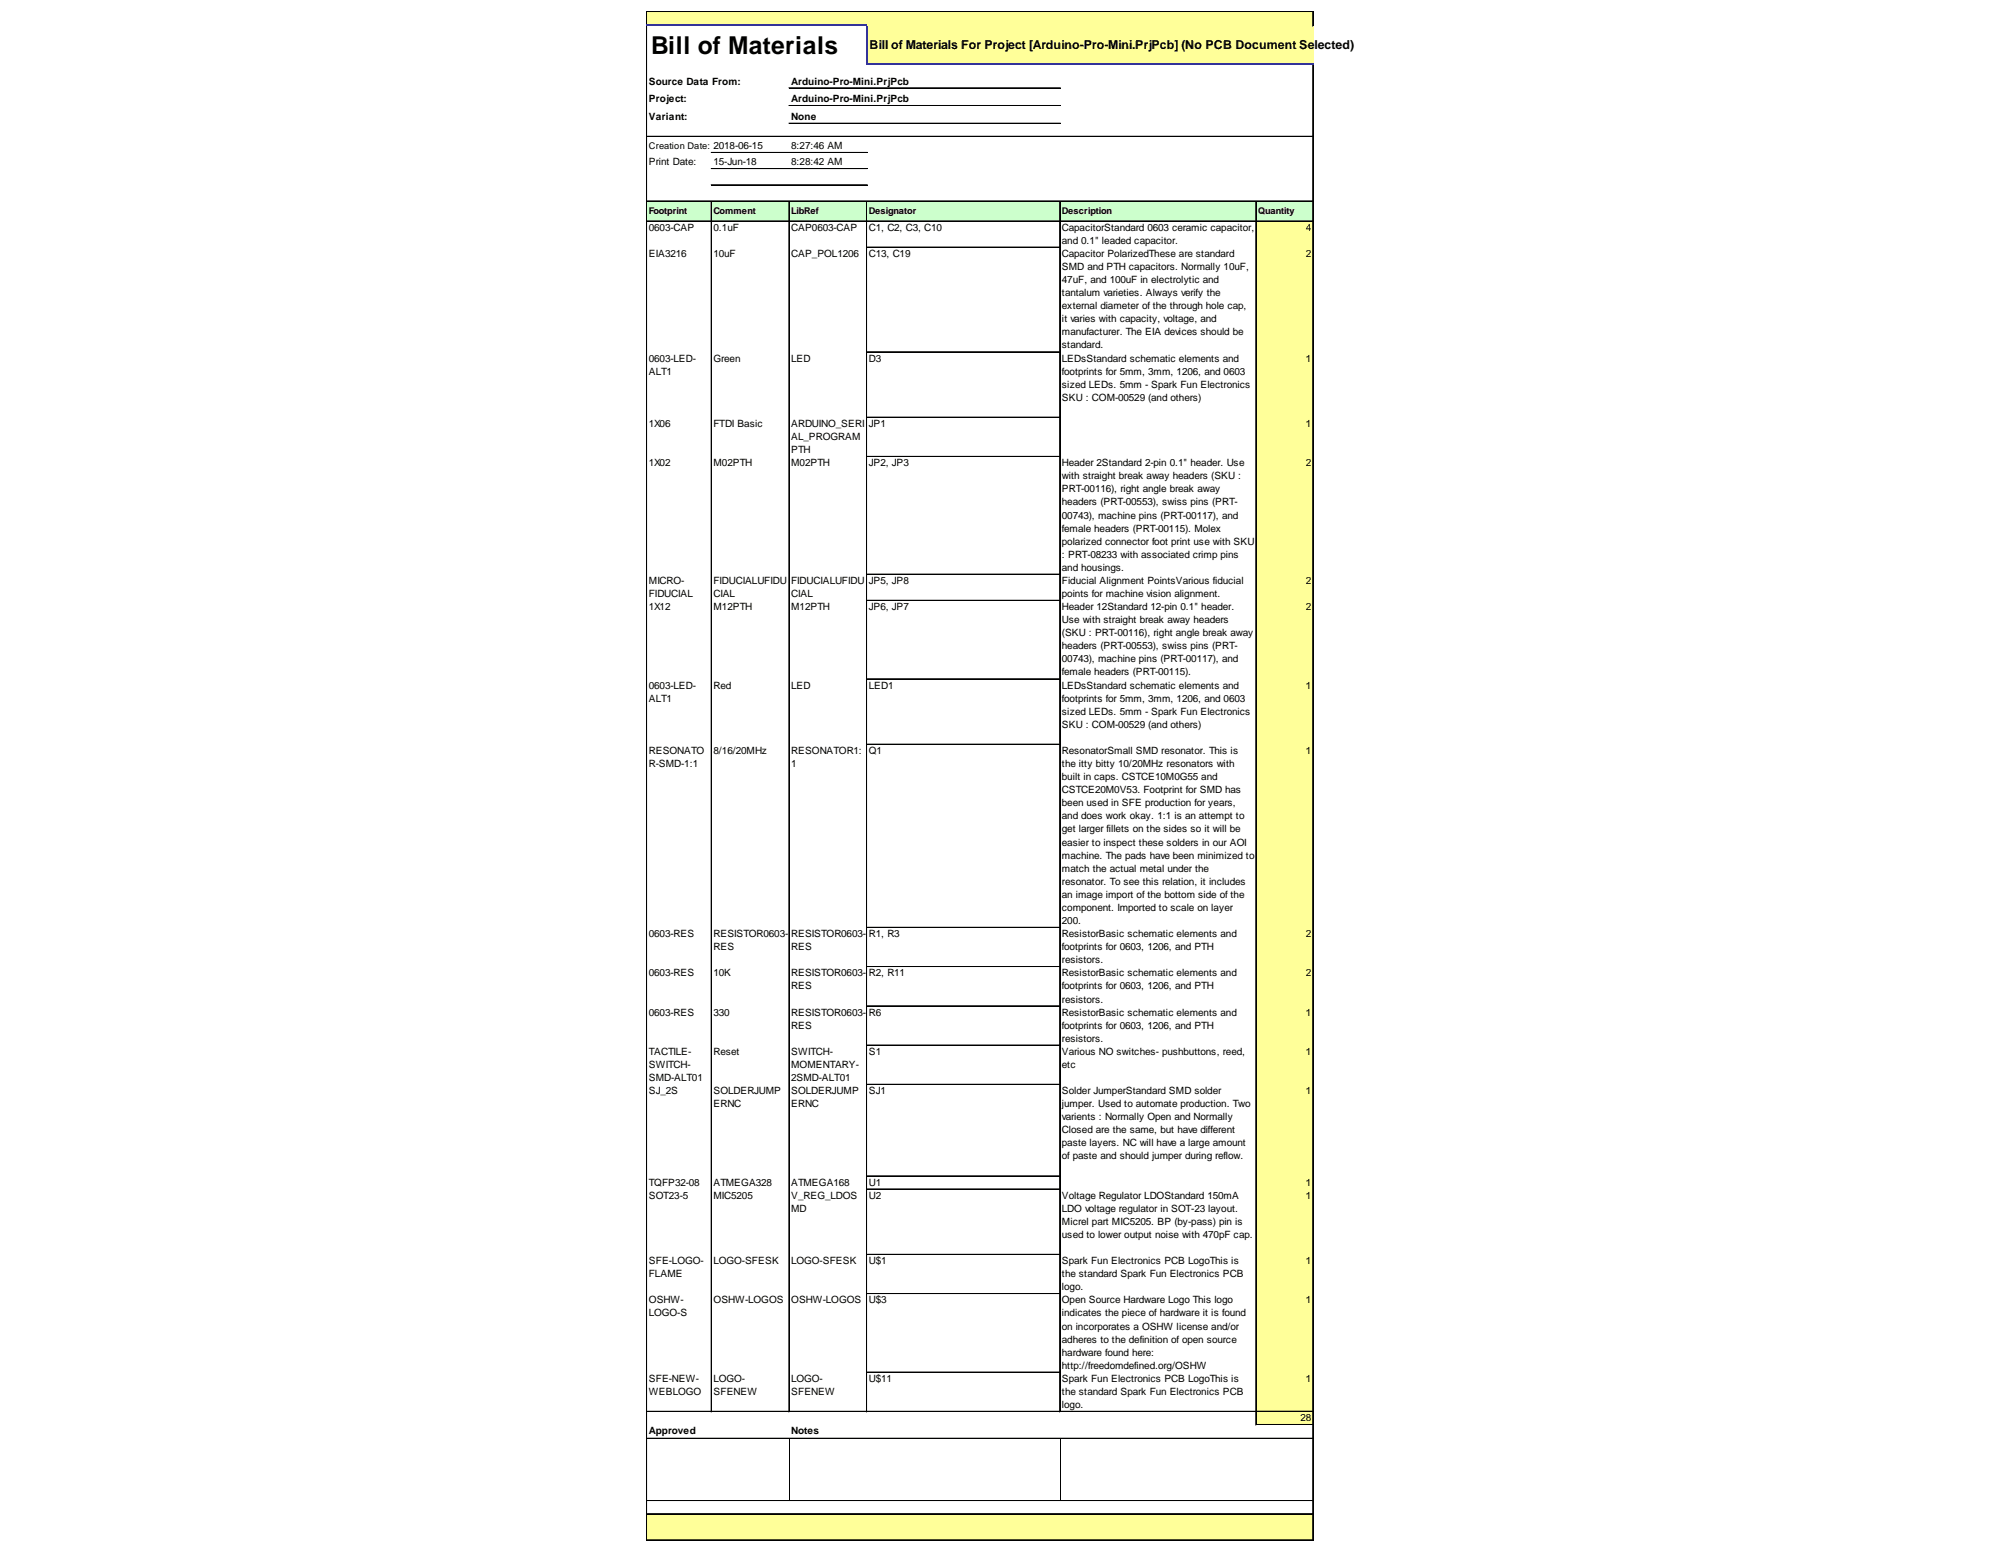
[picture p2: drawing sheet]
<svg xmlns="http://www.w3.org/2000/svg" width="279mm" height="216mm" viewBox="0 0 279 216" stroke-linecap="round" stroke-linejoin="round" font-family="sans-serif">
<defs><g id="words">
<text font-size="3.4" x="90.5" y="7.5">Bill of Materials</text>
<text font-size="1.7" x="120.8" y="6.8">Bill of Materials For Project [Arduino-Pro-Mini.PrjPcb] (No PCB Document Selected)</text>
<g font-size="1.4">
<text x="90.2" y="11.7">Source Data From:</text>
<text x="109.9" y="11.7">Arduino-Pro-Mini.PrjPcb</text>
<text x="90.2" y="14.2">Project:</text>
<text x="90.2" y="16.7">Variant:</text>
<text x="109.9" y="14.2">Arduino-Pro-Mini.PrjPcb</text>
<text x="109.9" y="16.7">None</text>
<text x="90.2" y="23">Print Date:</text>
<text x="99.1" y="23">15-Jun-18</text>
<text x="109.9" y="20.7">8:27:46 AM</text>
<text x="109.9" y="23">8:28:42 AM</text>
<text x="90.2" y="32.1">0603-CAP</text>
<text x="90.2" y="35.7">EIA3216</text>
<text x="99.1" y="32.1">0.1uF</text>
<text x="99.1" y="35.7">10uF</text>
<text x="109.9" y="32.1">CAP0603-CAP</text>
<text x="109.9" y="35.7">CAP_POL1206</text>
<text x="120.7" y="32.1">C1, C2, C3, C10</text>
<text x="120.7" y="35.7">C13, C19</text>
<text x="147.5" y="32.1">CapacitorStandard 0603 ceramic capacitor,</text>
<text x="147.5" y="33.9">and 0.1&quot; leaded capacitor.</text>
<text x="147.5" y="35.7">Capacitor PolarizedThese are standard</text>
<text x="181.4" y="32.1">4</text>
<text x="181.4" y="35.7">2</text>
<text x="147.5" y="37.5">SMD and PTH capacitors. Normally 10uF,</text>
<text x="147.5" y="39.3">47uF, and 100uF in electrolytic and</text>
<text x="147.5" y="41.1">tantalum varieties. Always verify the</text>
<text x="147.5" y="43">external diameter of the through hole cap,</text>
<text x="147.5" y="44.8">it varies with capacity, voltage, and</text>
<text x="147.5" y="46.6">manufacturer. The EIA devices should be</text>
<text x="90.2" y="50.2">0603-LED-</text>
<text x="90.2" y="52">ALT1</text>
<text x="99.1" y="50.2">Green</text>
<text x="109.9" y="50.2">LED</text>
<text x="120.7" y="50.2">D3</text>
<text x="147.5" y="48.4">standard.</text>
<text x="147.5" y="50.2">LEDsStandard schematic elements and</text>
<text x="147.5" y="52">footprints for 5mm, 3mm, 1206, and 0603</text>
<text x="147.5" y="53.9">sized LEDs. 5mm - Spark Fun Electronics</text>
<text x="181.4" y="50.2">1</text>
<text x="90.2" y="59.3">1X06</text>
<text x="99.1" y="59.3">FTDI Basic</text>
<text x="109.9" y="59.3">ARDUINO_SERI</text>
<text x="120.7" y="59.3">JP1</text>
<text x="147.5" y="55.7">SKU : COM-00529 (and others)</text>
<text x="181.4" y="59.3">1</text>
<text x="90.2" y="64.8">1X02</text>
<text x="99.1" y="64.8">M02PTH</text>
<text x="109.9" y="61.1">AL_PROGRAM</text>
<text x="109.9" y="63">PTH</text>
<text x="109.9" y="64.8">M02PTH</text>
<text x="120.7" y="64.8">JP2, JP3</text>
<text x="147.5" y="64.8">Header 2Standard 2-pin 0.1&quot; header. Use</text>
<text x="181.4" y="64.8">2</text>
<text x="147.5" y="66.6">with straight break away headers (SKU :</text>
<text x="147.5" y="68.4">PRT-00116), right angle break away</text>
<text x="147.5" y="70.2">headers (PRT-00553), swiss pins (PRT-</text>
<text x="147.5" y="72">00743), machine pins (PRT-00117), and</text>
<text x="147.5" y="73.9">female headers (PRT-00115). Molex</text>
<text x="147.5" y="75.7">polarized connector foot print use with SKU</text>
<text x="147.5" y="77.5">: PRT-08233 with associated crimp pins</text>
<text x="90.2" y="81.1">MICRO-</text>
<text x="90.2" y="82.9">FIDUCIAL</text>
<text x="99.1" y="81.1">FIDUCIALUFIDU</text>
<text x="99.1" y="82.9">CIAL</text>
<text x="109.9" y="81.1">FIDUCIALUFIDU</text>
<text x="109.9" y="82.9">CIAL</text>
<text x="120.7" y="81.1">JP5, JP8</text>
<text x="147.5" y="79.3">and housings.</text>
<text x="147.5" y="81.1">Fiducial Alignment PointsVarious fiducial</text>
<text x="147.5" y="82.9">points for machine vision alignment.</text>
<text x="181.4" y="81.1">2</text>
<text x="90.2" y="84.8">1X12</text>
<text x="99.1" y="84.8">M12PTH</text>
<text x="109.9" y="84.8">M12PTH</text>
<text x="120.7" y="84.8">JP6, JP7</text>
<text x="147.5" y="84.8">Header 12Standard 12-pin 0.1&quot; header.</text>
<text x="147.5" y="86.6">Use with straight break away headers</text>
<text x="147.5" y="88.4">(SKU : PRT-00116), right angle break away</text>
<text x="181.4" y="84.8">2</text>
<text x="90.2" y="95.7">0603-LED-</text>
<text x="99.1" y="95.7">Red</text>
<text x="109.9" y="95.7">LED</text>
<text x="120.7" y="95.7">LED1</text>
<text x="147.5" y="90.2">headers (PRT-00553), swiss pins (PRT-</text>
<text x="147.5" y="92">00743), machine pins (PRT-00117), and</text>
<text x="147.5" y="93.8">female headers (PRT-00115).</text>
<text x="147.5" y="95.7">LEDsStandard schematic elements and</text>
<text x="181.4" y="95.7">1</text>
<text x="90.2" y="97.5">ALT1</text>
<text x="147.5" y="97.5">footprints for 5mm, 3mm, 1206, and 0603</text>
<text x="147.5" y="99.3">sized LEDs. 5mm - Spark Fun Electronics</text>
<text x="147.5" y="101.1">SKU : COM-00529 (and others)</text>
<text x="90.2" y="104.8">RESONATO</text>
<text x="90.2" y="106.6">R-SMD-1:1</text>
<text x="99.1" y="104.8">8/16/20MHz</text>
<text x="109.9" y="104.8">RESONATOR1:</text>
<text x="109.9" y="106.6">1</text>
<text x="120.7" y="104.8">Q1</text>
<text x="147.5" y="104.8">ResonatorSmall SMD resonator. This is</text>
<text x="147.5" y="106.6">the itty bitty 10/20MHz resonators with</text>
<text x="181.4" y="104.8">1</text>
<text x="147.5" y="108.4">built in caps. CSTCE10M0G55 and</text>
<text x="147.5" y="110.2">CSTCE20M0V53. Footprint for SMD has</text>
<text x="147.5" y="112">been used in SFE production for years,</text>
<text x="147.5" y="113.8">and does work okay. 1:1 is an attempt to</text>
<text x="147.5" y="115.7">get larger fillets on the sides so it will be</text>
<text x="147.5" y="117.5">easier to inspect these solders in our AOI</text>
<text x="147.5" y="119.3">machine. The pads have been minimized to</text>
<text x="147.5" y="121.1">match the actual metal under the</text>
<text x="147.5" y="122.9">resonator. To see this relation, it includes</text>
<text x="147.5" y="124.7">an image import of the bottom side of the</text>
<text x="90.2" y="130.2">0603-RES</text>
<text x="99.1" y="130.2">RESISTOR0603-</text>
<text x="109.9" y="130.2">RESISTOR0603-</text>
<text x="120.7" y="130.2">R1, R3</text>
<text x="147.5" y="126.6">component. Imported to scale on layer</text>
<text x="147.5" y="128.4">200.</text>
<text x="147.5" y="130.2">ResistorBasic schematic elements and</text>
<text x="181.4" y="130.2">2</text>
<text x="90.2" y="135.6">0603-RES</text>
<text x="99.1" y="132">RES</text>
<text x="99.1" y="135.6">10K</text>
<text x="109.9" y="132">RES</text>
<text x="109.9" y="135.6">RESISTOR0603-</text>
<text x="109.9" y="137.5">RES</text>
<text x="120.7" y="135.6">R2, R11</text>
<text x="147.5" y="132">footprints for 0603, 1206, and PTH</text>
<text x="147.5" y="133.8">resistors.</text>
<text x="147.5" y="135.6">ResistorBasic schematic elements and</text>
<text x="147.5" y="137.5">footprints for 0603, 1206, and PTH</text>
<text x="181.4" y="135.6">2</text>
<text x="90.2" y="141.1">0603-RES</text>
<text x="99.1" y="141.1">330</text>
<text x="109.9" y="141.1">RESISTOR0603-</text>
<text x="109.9" y="142.9">RES</text>
<text x="120.7" y="141.1">R6</text>
<text x="147.5" y="139.3">resistors.</text>
<text x="147.5" y="141.1">ResistorBasic schematic elements and</text>
<text x="147.5" y="142.9">footprints for 0603, 1206, and PTH</text>
<text x="181.4" y="141.1">1</text>
<text x="90.2" y="146.6">TACTILE-</text>
<text x="90.2" y="148.4">SWITCH-</text>
<text x="99.1" y="146.6">Reset</text>
<text x="109.9" y="146.6">SWITCH-</text>
<text x="109.9" y="148.4">MOMENTARY-</text>
<text x="120.7" y="146.6">S1</text>
<text x="147.5" y="144.7">resistors.</text>
<text x="147.5" y="146.6">Various NO switches- pushbuttons, reed,</text>
<text x="147.5" y="148.4">etc</text>
<text x="181.4" y="146.6">1</text>
<text x="90.2" y="150.2">SMD-ALT01</text>
<text x="90.2" y="152">SJ_2S</text>
<text x="99.1" y="152">SOLDERJUMP</text>
<text x="99.1" y="153.8">ERNC</text>
<text x="109.9" y="150.2">2SMD-ALT01</text>
<text x="109.9" y="152">SOLDERJUMP</text>
<text x="109.9" y="153.8">ERNC</text>
<text x="120.7" y="152">SJ1</text>
<text x="147.5" y="152">Solder JumperStandard SMD solder</text>
<text x="147.5" y="153.8">jumper. Used to automate production. Two</text>
<text x="147.5" y="155.6">varients : Normally Open and Normally</text>
<text x="181.4" y="152">1</text>
<text x="147.5" y="157.5">Closed are the same, but have different</text>
<text x="147.5" y="159.3">paste layers. NC will have a large amount</text>
<text x="147.5" y="161.1">of paste and should jumper during reflow.</text>
<text x="90.2" y="164.7">TQFP32-08</text>
<text x="90.2" y="166.5">SOT23-5</text>
<text x="99.1" y="164.7">ATMEGA328</text>
<text x="99.1" y="166.5">MIC5205</text>
<text x="109.9" y="164.7">ATMEGA168</text>
<text x="109.9" y="166.5">V_REG_LDOS</text>
<text x="120.7" y="164.7">U1</text>
<text x="120.7" y="166.5">U2</text>
<text x="147.5" y="166.5">Voltage Regulator LDOStandard 150mA</text>
<text x="181.4" y="164.7">1</text>
<text x="181.4" y="166.5">1</text>
<text x="109.9" y="168.4">MD</text>
<text x="147.5" y="168.4">LDO voltage regulator in SOT-23 layout.</text>
<text x="147.5" y="170.2">Micrel part MIC5205. BP (by-pass) pin is</text>
<text x="147.5" y="172">used to lower output noise with 470pF cap.</text>
<text x="90.2" y="175.6">SFE-LOGO-</text>
<text x="90.2" y="177.4">FLAME</text>
<text x="99.1" y="175.6">LOGO-SFESK</text>
<text x="109.9" y="175.6">LOGO-SFESK</text>
<text x="120.7" y="175.6">U$1</text>
<text x="147.5" y="175.6">Spark Fun Electronics PCB LogoThis is</text>
<text x="147.5" y="177.4">the standard Spark Fun Electronics PCB</text>
<text x="147.5" y="179.3">logo.</text>
<text x="181.4" y="175.6">1</text>
<text x="90.2" y="181.1">OSHW-</text>
<text x="90.2" y="182.9">LOGO-S</text>
<text x="99.1" y="181.1">OSHW-LOGOS</text>
<text x="109.9" y="181.1">OSHW-LOGOS</text>
<text x="120.7" y="181.1">U$3</text>
<text x="147.5" y="181.1">Open Source Hardware Logo This logo</text>
<text x="147.5" y="182.9">indicates the piece of hardware it is found</text>
<text x="147.5" y="184.7">on incorporates a OSHW license and/or</text>
<text x="181.4" y="181.1">1</text>
<text x="90.2" y="192">SFE-NEW-</text>
<text x="99.1" y="192">LOGO-</text>
<text x="109.9" y="192">LOGO-</text>
<text x="120.7" y="192">U$11</text>
<text x="147.5" y="186.5">adheres to the definition of open source</text>
<text x="147.5" y="188.4">hardware found here:</text>
<text x="147.5" y="190.2">http://freedomdefined.org/OSHW</text>
<text x="147.5" y="192">Spark Fun Electronics PCB LogoThis is</text>
<text x="181.4" y="192">1</text>
<text x="90.2" y="193.8">WEBLOGO</text>
<text x="99.1" y="193.8">SFENEW</text>
<text x="109.9" y="193.8">SFENEW</text>
<text x="147.5" y="193.8">the standard Spark Fun Electronics PCB</text>
<text x="147.5" y="195.6">logo.</text>
<text x="180.7" y="197.4">28</text>
<text x="90.2" y="199.3">Approved</text>
<text x="109.9" y="199.3">Notes</text>
</g>
<g font-size="1.3">
<text x="90.2" y="20.7">Creation Date: 2018-06-15</text>
<text x="90.2" y="29.7">Footprint</text>
<text x="99.1" y="29.7">Comment</text>
<text x="109.9" y="29.7">LibRef</text>
<text x="120.7" y="29.7">Designator</text>
<text x="147.5" y="29.7">Description</text>
<text x="174.8" y="29.7">Quantity</text>
</g>
</g></defs>
<g fill="#ff9">
<path d="M89.9 1.7h92.6v1.9h-92.6z"/>
<path d="M120.4 3.5h62.1v5.5h-62.1z"/>
</g>
<path d="M89.9 27.9h92.6v2.9h-92.6z" fill="#cfc"/>
<g fill="#ff9">
<path d="M174.5 30.7h8v3.7h-8z"/>
<path d="M174.5 34.3h8v14.7h-8z"/>
<path d="M174.5 48.9h8v9.2h-8z"/>
<path d="M174.5 58h8v5.5h-8z"/>
<path d="M174.5 63.4h8v16.5h-8z"/>
<path d="M174.5 79.8h8v3.7h-8z"/>
<path d="M174.5 83.4h8v11h-8z"/>
<path d="M174.5 94.3h8v9.2h-8z"/>
<path d="M174.5 103.4h8v25.5h-8z"/>
<path d="M174.5 128.8h8v5.6h-8z"/>
<path d="M174.5 134.3h8v5.5h-8z"/>
<path d="M174.5 139.7h8v5.6h-8z"/>
<path d="M174.5 145.2h8v5.5h-8z"/>
<path d="M174.5 150.6h8v12.9h-8z"/>
<path d="M174.5 163.4h8v1.9h-8z"/>
<path d="M174.5 165.2h8v9.2h-8z"/>
<path d="M174.5 174.3h8v5.5h-8z"/>
<path d="M174.5 179.7h8v11h-8z"/>
<path d="M174.5 190.6h8v5.6h-8z"/>
<path d="M174.5 196.1h8v1.9h-8z"/>
<path d="M89.9 210.3h92.6v3.7h-92.6z"/>
</g>
<g fill="none" stroke="#000" stroke-width=".14">
<path d="M89.8 1.6v1.8M89.8 3.6v210.4M89.9 3.6v210.4M89.9 1.6h92.6M89.9 1.7h92.6M89.9 18.9h92.6M89.9 19h92.6M109.6 12.2h37.7M109.6 14.7h37.7M109.6 17.1h37.7M109.6 17.2h37.7M182.4 1.7v1.9"/>
<path d="M182.4 9v205M89.9 27.9h92.6M89.9 28h92.6M89.9 30.7h92.6M98.8 28v168.2M98.8 21.2h21.7M98.8 23.4h21.7M98.8 23.5h21.7M98.8 25.7h21.7M98.9 28v168.2M109.6 28v168.2M109.7 28v168.2"/>
<path d="M120.4 28v168.2M120.5 34.3h26.7M120.5 34.4h26.7M147.2 28v168.2M147.3 28v168.2M174.5 28v170M120.5 48.9h26.7M120.5 58h26.7M120.5 63.4h26.7M120.5 63.5h26.7M120.5 79.8h26.7M120.5 83.4h26.7"/>
<path d="M120.5 94.3h26.7M120.5 94.4h26.7M120.5 103.4h26.7M120.5 128.8h26.7M120.5 128.9h26.7M120.5 134.3h26.7M120.5 139.7h26.7M120.5 139.8h26.7M120.5 145.2h26.7M120.5 150.6h26.7M120.5 150.7h26.7M120.5 163.4h26.7"/>
<path d="M120.5 165.2h26.7M120.5 174.3h26.7M120.5 179.7h26.7M120.5 179.8h26.7M89.9 196.1h92.6M89.9 199.8h92.6M89.9 199.9h92.6M109.7 199.9v8.6M120.5 190.6h26.7M120.5 190.7h26.7M147.3 199.9v8.6M174.6 197.9h7.9"/>
<path d="M89.9 208.5h92.6M89.9 210.3h92.6M89.9 213.9h92.6M89.9 214h92.6"/>
</g>
<path d="M89.8 1.6h.1v1.8h-.1zM182.4 1.7h.1v1.9h-.1z" fill="#000"/>
<path d="M89.8 3.5h30.7M120.4 3.6v5.4M120.5 8.9h62" fill="none" stroke="#339" stroke-width=".21"/>
<use href="#words"/>
</svg>
